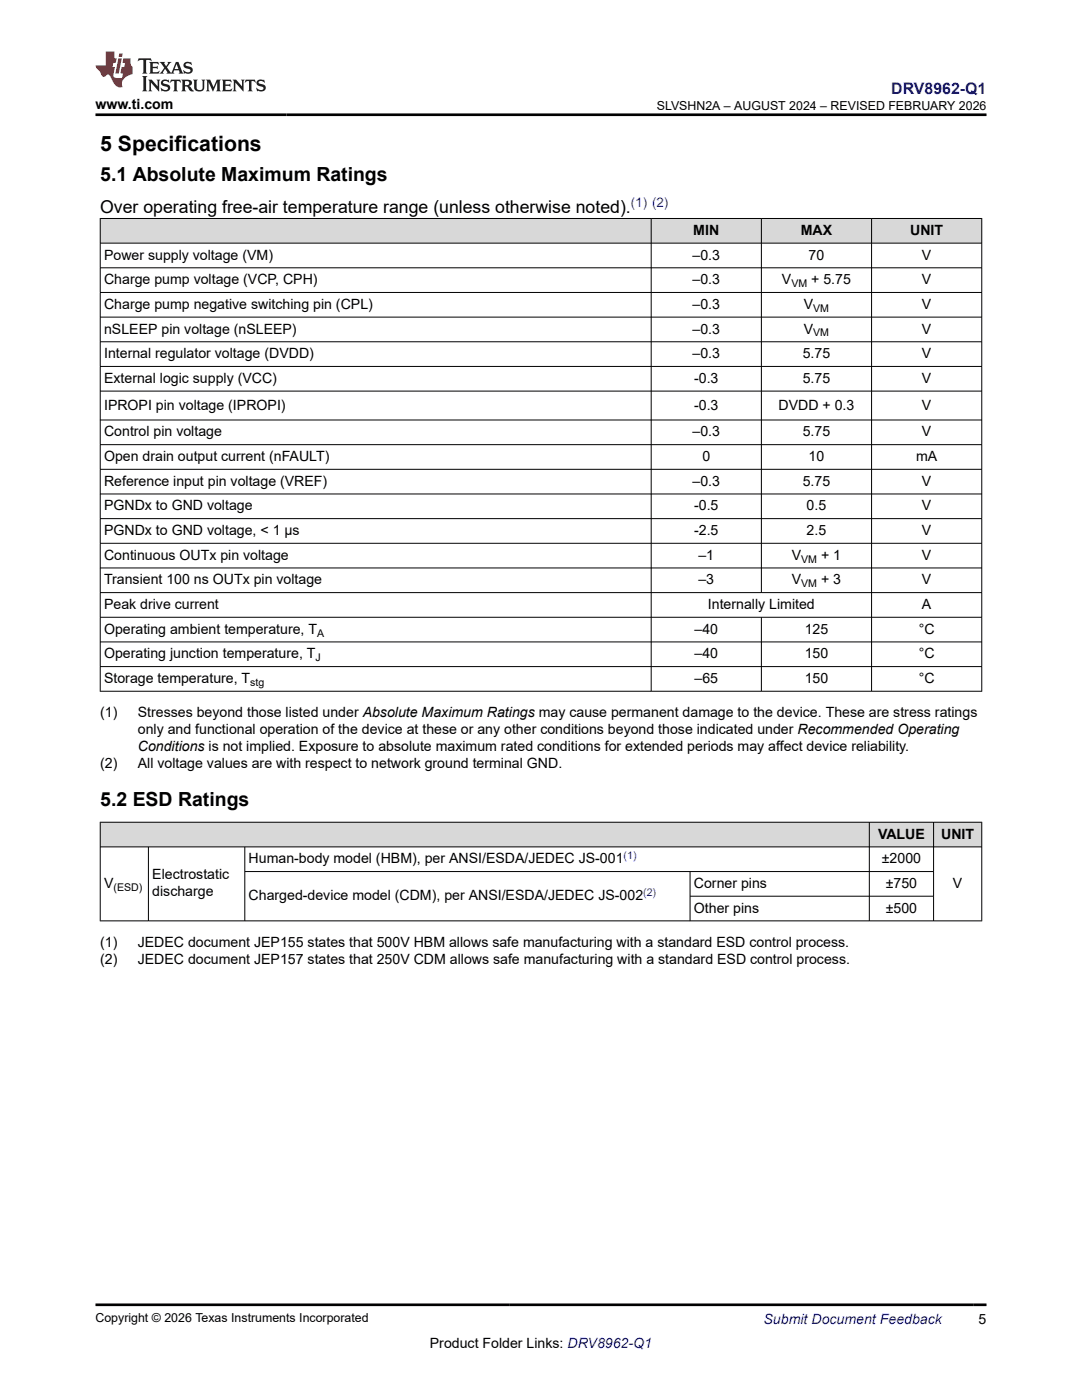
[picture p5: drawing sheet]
<svg xmlns="http://www.w3.org/2000/svg" width="216mm" height="279mm" viewBox="0 0 216 279" stroke-linecap="round" stroke-linejoin="round" font-family="sans-serif">
<defs><g id="words">
<text font-size="4.2" x="20" y="30.2">5 Specifications</text>
<g font-size="3.9">
<text x="20" y="36">5.1 Absolute Maximum Ratings</text>
<text x="20" y="160.8">5.2 ESD Ratings</text>
</g>
<text font-size="3.5" x="20" y="42.5">Over operating free-air temperature range (unless otherwise noted).</text>
<text font-size="3.2" fill="#00f" x="177.8" y="18.7">DRV8962-Q1</text>
<g font-size="2.8">
<text x="19" y="21.8">www.ti.com</text>
<text x="138.3" y="46.9">MIN</text>
<text x="159.8" y="46.9">MAX</text>
<text x="181.6" y="46.9">UNIT</text>
<text x="20.8" y="51.8">Power supply voltage (VM)</text>
<text x="138.2" y="51.8">–0.3</text>
<text x="161.3" y="51.8">70</text>
<text x="184" y="51.8">V</text>
<text x="20.8" y="56.7">Charge pump voltage (VCP, CPH)</text>
<text x="138.2" y="56.7">–0.3</text>
<text x="156" y="56.7">V</text>
<text x="161.9" y="56.7">+ 5.75</text>
<text x="184" y="56.7">V</text>
<text x="20.8" y="61.6">Charge pump negative switching pin (CPL)</text>
<text x="138.2" y="61.6">–0.3</text>
<text x="160.4" y="61.6">V</text>
<text x="184" y="61.6">V</text>
<text x="20.8" y="66.6">nSLEEP pin voltage (nSLEEP)</text>
<text x="20.8" y="71.5">Internal regulator voltage (DVDD)</text>
<text x="138.2" y="66.6">–0.3</text>
<text x="138.2" y="71.5">–0.3</text>
<text x="160.2" y="71.5">5.75</text>
<text x="160.4" y="66.6">V</text>
<text x="184" y="66.6">V</text>
<text x="184" y="71.5">V</text>
<text x="20.8" y="76.4">External logic supply (VCC)</text>
<text x="138.5" y="76.4">-0.3</text>
<text x="160.2" y="76.4">5.75</text>
<text x="184" y="76.4">V</text>
<text x="20.8" y="81.7">IPROPI pin voltage (IPROPI)</text>
<text x="138.5" y="81.7">-0.3</text>
<text x="155.4" y="81.7">DVDD + 0.3</text>
<text x="184" y="81.7">V</text>
<text x="20.8" y="87.1">Control pin voltage</text>
<text x="138.2" y="87.1">–0.3</text>
<text x="160.2" y="87.1">5.75</text>
<text x="184" y="87.1">V</text>
<text x="20.8" y="92">Open drain output current (nFAULT)</text>
<text x="140.1" y="92">0</text>
<text x="161.3" y="92">10</text>
<text x="182.8" y="92">mA</text>
<text x="20.8" y="96.9">Reference input pin voltage (VREF)</text>
<text x="20.8" y="101.9">PGNDx to GND voltage</text>
<text x="138.2" y="96.9">–0.3</text>
<text x="138.5" y="101.9">-0.5</text>
<text x="160.2" y="96.9">5.75</text>
<text x="161" y="101.9">0.5</text>
<text x="184" y="96.9">V</text>
<text x="184" y="101.9">V</text>
<text x="20.8" y="106.8">PGNDx to GND voltage, &lt; 1 μs</text>
<text x="138.5" y="106.8">-2.5</text>
<text x="161" y="106.8">2.5</text>
<text x="184" y="106.8">V</text>
<text x="20.8" y="111.7">Continuous OUTx pin voltage</text>
<text x="139.4" y="111.7">–1</text>
<text x="158" y="111.7">V</text>
<text x="163.8" y="111.7">+ 1</text>
<text x="184" y="111.7">V</text>
<text x="20.8" y="116.6">Transient 100 ns OUTx pin voltage</text>
<text x="139.4" y="116.6">–3</text>
<text x="158" y="116.6">V</text>
<text x="163.8" y="116.6">+ 3</text>
<text x="184" y="116.6">V</text>
<text x="20.8" y="121.5">Peak drive current</text>
<text x="141.3" y="121.5">Internally Limited</text>
<text x="184" y="121.5">A</text>
<text x="20.8" y="126.5">Operating ambient temperature, T</text>
<text x="20.8" y="131.4">Operating junction temperature, T</text>
<text x="138.6" y="126.5">–40</text>
<text x="138.6" y="131.4">–40</text>
<text x="160.6" y="126.5">125</text>
<text x="160.6" y="131.4">150</text>
<text x="183.3" y="126.5">°C</text>
<text x="183.3" y="131.4">°C</text>
<text x="20.8" y="136.3">Storage temperature, T</text>
<text x="138.6" y="136.3">–65</text>
<text x="160.6" y="136.3">150</text>
<text x="183.3" y="136.3">°C</text>
<text x="20" y="143.1">(1)</text>
<text x="27.5" y="143.1">Stresses beyond those listed under Absolute Maximum Ratings may cause permanent damage to the device. These are stress ratings</text>
<text x="27.5" y="146.5">only and functional operation of the device at these or any other conditions beyond those indicated under Recommended Operating</text>
<text x="27.5" y="149.9">Conditions is not implied. Exposure to absolute maximum rated conditions for extended periods may affect device reliability.</text>
<text x="20" y="153.3">(2)</text>
<text x="27.5" y="153.3">All voltage values are with respect to network ground terminal GND.</text>
<text x="175.2" y="167.4">VALUE</text>
<text x="187.8" y="167.4">UNIT</text>
<text x="49.6" y="172.3">Human-body model (HBM), per ANSI/ESDA/JEDEC JS-001</text>
<text x="176" y="172.3">±2000</text>
<text x="20.8" y="177.2">V</text>
<text x="30.4" y="175.5">Electrostatic</text>
<text x="30.4" y="178.9">discharge</text>
<text x="49.6" y="179.7">Charged-device model (CDM), per ANSI/ESDA/JEDEC JS-002</text>
<text x="138.5" y="177.2">Corner pins</text>
<text x="176.7" y="177.2">±750</text>
<text x="190.2" y="177.2">V</text>
<text x="138.5" y="182.1">Other pins</text>
<text x="176.7" y="182.1">±500</text>
<text x="20" y="188.9">(1)</text>
<text x="27.5" y="188.9">JEDEC document JEP155 states that 500V HBM allows safe manufacturing with a standard ESD control process.</text>
<text x="20" y="192.3">(2)</text>
<text x="27.5" y="192.3">JEDEC document JEP157 states that 250V CDM allows safe manufacturing with a standard ESD control process.</text>
<text x="85.8" y="269">Product Folder Links: DRV8962-Q1</text>
<text x="195.3" y="264.2">5</text>
</g>
<text font-size="2.8" fill="#00f" x="152.4" y="264.2">Submit Document Feedback</text>
<text font-size="2.6" fill="#00f" x="125.9" y="41.3">(1) (2)</text>
<g font-size="2.5">
<text x="131.1" y="21.9">SLVSHN2A – AUGUST 2024 – REVISED FEBRUARY 2026</text>
<text x="19" y="263.9">Copyright © 2026 Texas Instruments Incorporated</text>
</g>
<g font-size="2.1">
<text x="157.9" y="57.3">VM</text>
<text x="162.3" y="62.2">VM</text>
<text x="162.3" y="67.1">VM</text>
<text x="159.9" y="112.3">VM</text>
<text x="159.9" y="117.2">VM</text>
<text x="63" y="131.9">J</text>
<text x="63.3" y="127">A</text>
<text x="49.9" y="136.9">stg</text>
<text x="22.6" y="177.8">(ESD)</text>
</g>
<g font-size="2.1" fill="#00f">
<text x="124.4" y="171.3">(1)</text>
<text x="128.3" y="178.7">(2)</text>
</g>
</g></defs>
<g fill="#d8d8d8">
<path d="M20 43.6h175.9v4.9h-175.9z" fill-rule="evenodd"/>
<path d="M20.1 43.7h109.8v4.8h-109.8z" fill-rule="evenodd"/>
<path d="M130 43.7h21.9v4.8h-21.9z" fill-rule="evenodd"/>
<path d="M152 43.7h21.9v4.8h-21.9z" fill-rule="evenodd"/>
<path d="M174 43.7h21.8v4.8h-21.8z" fill-rule="evenodd"/>
</g>
<g fill="none" stroke="#000" stroke-width=".2">
<path d="M19.9 43.6h176.1M19.9 48.5h176.1M19.9 53.4h176.1M19.9 58.4h176.1M20 43.5v94.5M129.9 43.5v94.5M151.9 43.5v74.8M173.9 43.5v94.5M195.9 43.5v94.5M19.9 63.3h176.1M19.9 68.2h176.1M19.9 73.1h176.1"/>
<path d="M19.9 78.1h176.1M19.9 83.8h176.1M19.9 88.7h176.1M19.9 93.7h176.1M19.9 98.6h176.1M19.9 103.5h176.1M19.9 108.4h176.1M19.9 113.3h176.1M19.9 118.3h176.1M19.9 123.2h176.1M19.9 128.1h176.1M19.9 133h176.1"/>
<path d="M19.9 138h176.1M151.9 123.2v14.8"/>
</g>
<g fill="#d8d8d8">
<path d="M20 164.1h175.9v4.9h-175.9z" fill-rule="evenodd"/>
<path d="M20.1 164.2h153.3v4.8h-153.3z" fill-rule="evenodd"/>
<path d="M173.5 164.2h12.7v4.8h-12.7z" fill-rule="evenodd"/>
<path d="M186.3 164.2h9.5v4.8h-9.5z" fill-rule="evenodd"/>
</g>
<path d="M19.9 164.1h176.1M19.9 169h176.1M20 164v19.8M29.6 169v14.8M48.8 169v14.8M48.8 173.9h137.5M137.7 173.9v9.9M137.7 178.9h48.6M173.5 164v19.8M186.3 164v19.8M195.9 164v19.8M19.9 183.8h176.1" fill="none" stroke="#000" stroke-width=".2"/>
<path d="M27.7 11.6l-.2 .6 .5-.2h.6v.1v2.2l-.2 .4h1l-.2-.4v-2.2v-.1h.5l.5 .2-.1-.6zM29.8 12.4l.2 .3v1.6l-.2 .4h1.9l.1-.6a1.08 1.08 0 0 1-1.3 .2v-.7h.6l.4 .2v-.7l-.4 .2h-.6v-.5l.2-.2a1 1 0 0 1 1 .3l-.1-.5zM31.8 12.4l1 1.1-1 1.2h.9l-.2-.2 .4-.8 .5 .8-.2 .2h1.6l-.2-.2 .1-.5h1l.1 .5-.1 .2h.9l-.2-.4-.8-1.9h-.5l-1 2.1-.8-1.1 .9-1h-.8l.2 .2-.5 .6-.3-.6 .1-.2zM35.2 12.8l.4 1h-.8zM36.8 12.5a.65 .65 0 0 0-.2 .7 .65 .65 0 0 0 .6 .5l.7 .1 .1 .3a.79 .79 0 0 1-.7 .4 .79 .79 0 0 1-.7-.5l.1 .7 .2-.1a.93 .93 0 0 0 1.1 0 .93 .93 0 0 0 .4-.9 1.46 1.46 0 0 0-1.2-.6l-.1-.3a1.09 1.09 0 0 1 1.2 .2l-.2-.6-.1 .1-.6-.2zM28.4 15.2l.2 .4v2.2l-.2 .4h1l-.2-.4v-2.2l.2-.4zM29.6 15.9l.2 .4v1.5l-.2 .4h.8l-.3-.4v-1.3l1.7 1.8v-2l.2-.4h-.8l.2 .2 .1 1.1-1.2-1.3zM32.3 16a.65 .65 0 0 0-.2 .8 .65 .65 0 0 0 .7 .4l.6 .2 .1 .2a.79 .79 0 0 1-.7 .4 .79 .79 0 0 1-.7-.5l.1 .7 .2-.1a.93 .93 0 0 0 1.1 .1 .93 .93 0 0 0 .4-1 1.46 1.46 0 0 0-1.2-.5l-.1-.4a1.09 1.09 0 0 1 1.2 .2l-.2-.6-.1 .1-.6-.1zM34.1 15.9l-.1 .6a.63 .63 0 0 1 .7-.3l.1 1.6-.3 .4h1l-.2-.4v-1.6a.66 .66 0 0 1 .8 .3l-.1-.6zM36.2 15.9l.2 .4v1.5l-.2 .4h.9l-.2-.2v-.7h.5l.1 .2a.79 .79 0 0 0 1.2 .6l-1-.9a.61 .61 0 0 0 .6-.6 .61 .61 0 0 0-.5-.7zM36.9 16.2h.2a.47 .47 0 0 1 .5 .1 .47 .47 0 0 1 .1 .5l-.2 .1-.6 .1zM38.5 15.9l.2 .2a2.27 2.27 0 0 0 .4 2 1.04 1.04 0 0 0 1.7-.7v-1.3l.2-.2h-.8l.2 .4v1.1a.6 .6 0 0 1-.6 .6 .6 .6 0 0 1-.6-.6v-1.1l.3-.4zM41.1 15.9l.2 .4v1.5l-.2 .4h.7l-.2-.4v-1.4l.9 1.9 .8-1.9v1.4l-.2 .4h1l-.3-.4v-1.5l.3-.4h-.8l-.7 1.5-.7-1.5zM44.3 15.9l.2 .4v1.5l-.2 .4h1.9l.1-.6a1.09 1.09 0 0 1-1.3 .2v-.7h.6l.4 .2v-.6l-.4 .2h-.6v-.6l.2-.1a1.01 1.01 0 0 1 1 .3l-.1-.6zM46.4 15.9l.3 .4v1.5l-.3 .4h.8l-.2-.4v-1.3l1.6 1.8v-2l.2-.4h-.7l.2 .2v1.1l-1.2-1.3zM49 15.9l-.1 .6a.63 .63 0 0 1 .8-.3v1.6l-.3 .4h1l-.2-.4v-1.6a.66 .66 0 0 1 .8 .3l-.1-.6zM51.4 16a.65 .65 0 0 0-.2 .8 .65 .65 0 0 0 .6 .4l.6 .2 .2 .2a.79 .79 0 0 1-.8 .4 .79 .79 0 0 1-.6-.5l.1 .7 .2-.1a.93 .93 0 0 0 1 .1 .93 .93 0 0 0 .5-1 1.46 1.46 0 0 0-1.3-.5l-.1-.4a1.09 1.09 0 0 1 1.3 .2l-.2-.6-.2 .1-.5-.1z" fill="#231f20"/>
<path d="M21.1 10.3v2.7h-2.1l.1 .4 .9 1a.95 .95 0 0 0 .9 .9 .59 .59 0 0 1 .6-.4 .59 .59 0 0 1 .5 .3l.4 .8a1.59 1.59 0 0 0 2.1 1.4 1.61 1.61 0 0 1 1-2.3l1-.3-.1-1.5a1.59 1.59 0 0 1-.4-1.7h-1.4l-.2 .9h.5l-.1 .9h-.5l-.2 .9v.3l.4 .1-.2 .9h-.6a.73 .73 0 0 1-1.1-.7l.3-1.5h-.5l.2-.9h.5l.2-.9h-.5v-1.3zM23.6 11.6l-.6 3.1h.7l.6-3.1zM23.8 10.7l-.1 .6h.7l.1-.6z" fill="#ed1c24"/>
<path d="M19 22.9h177.8M19 260.4h177.8" fill="none" stroke="#000" stroke-width=".53"/>
<use href="#words"/>
</svg>
